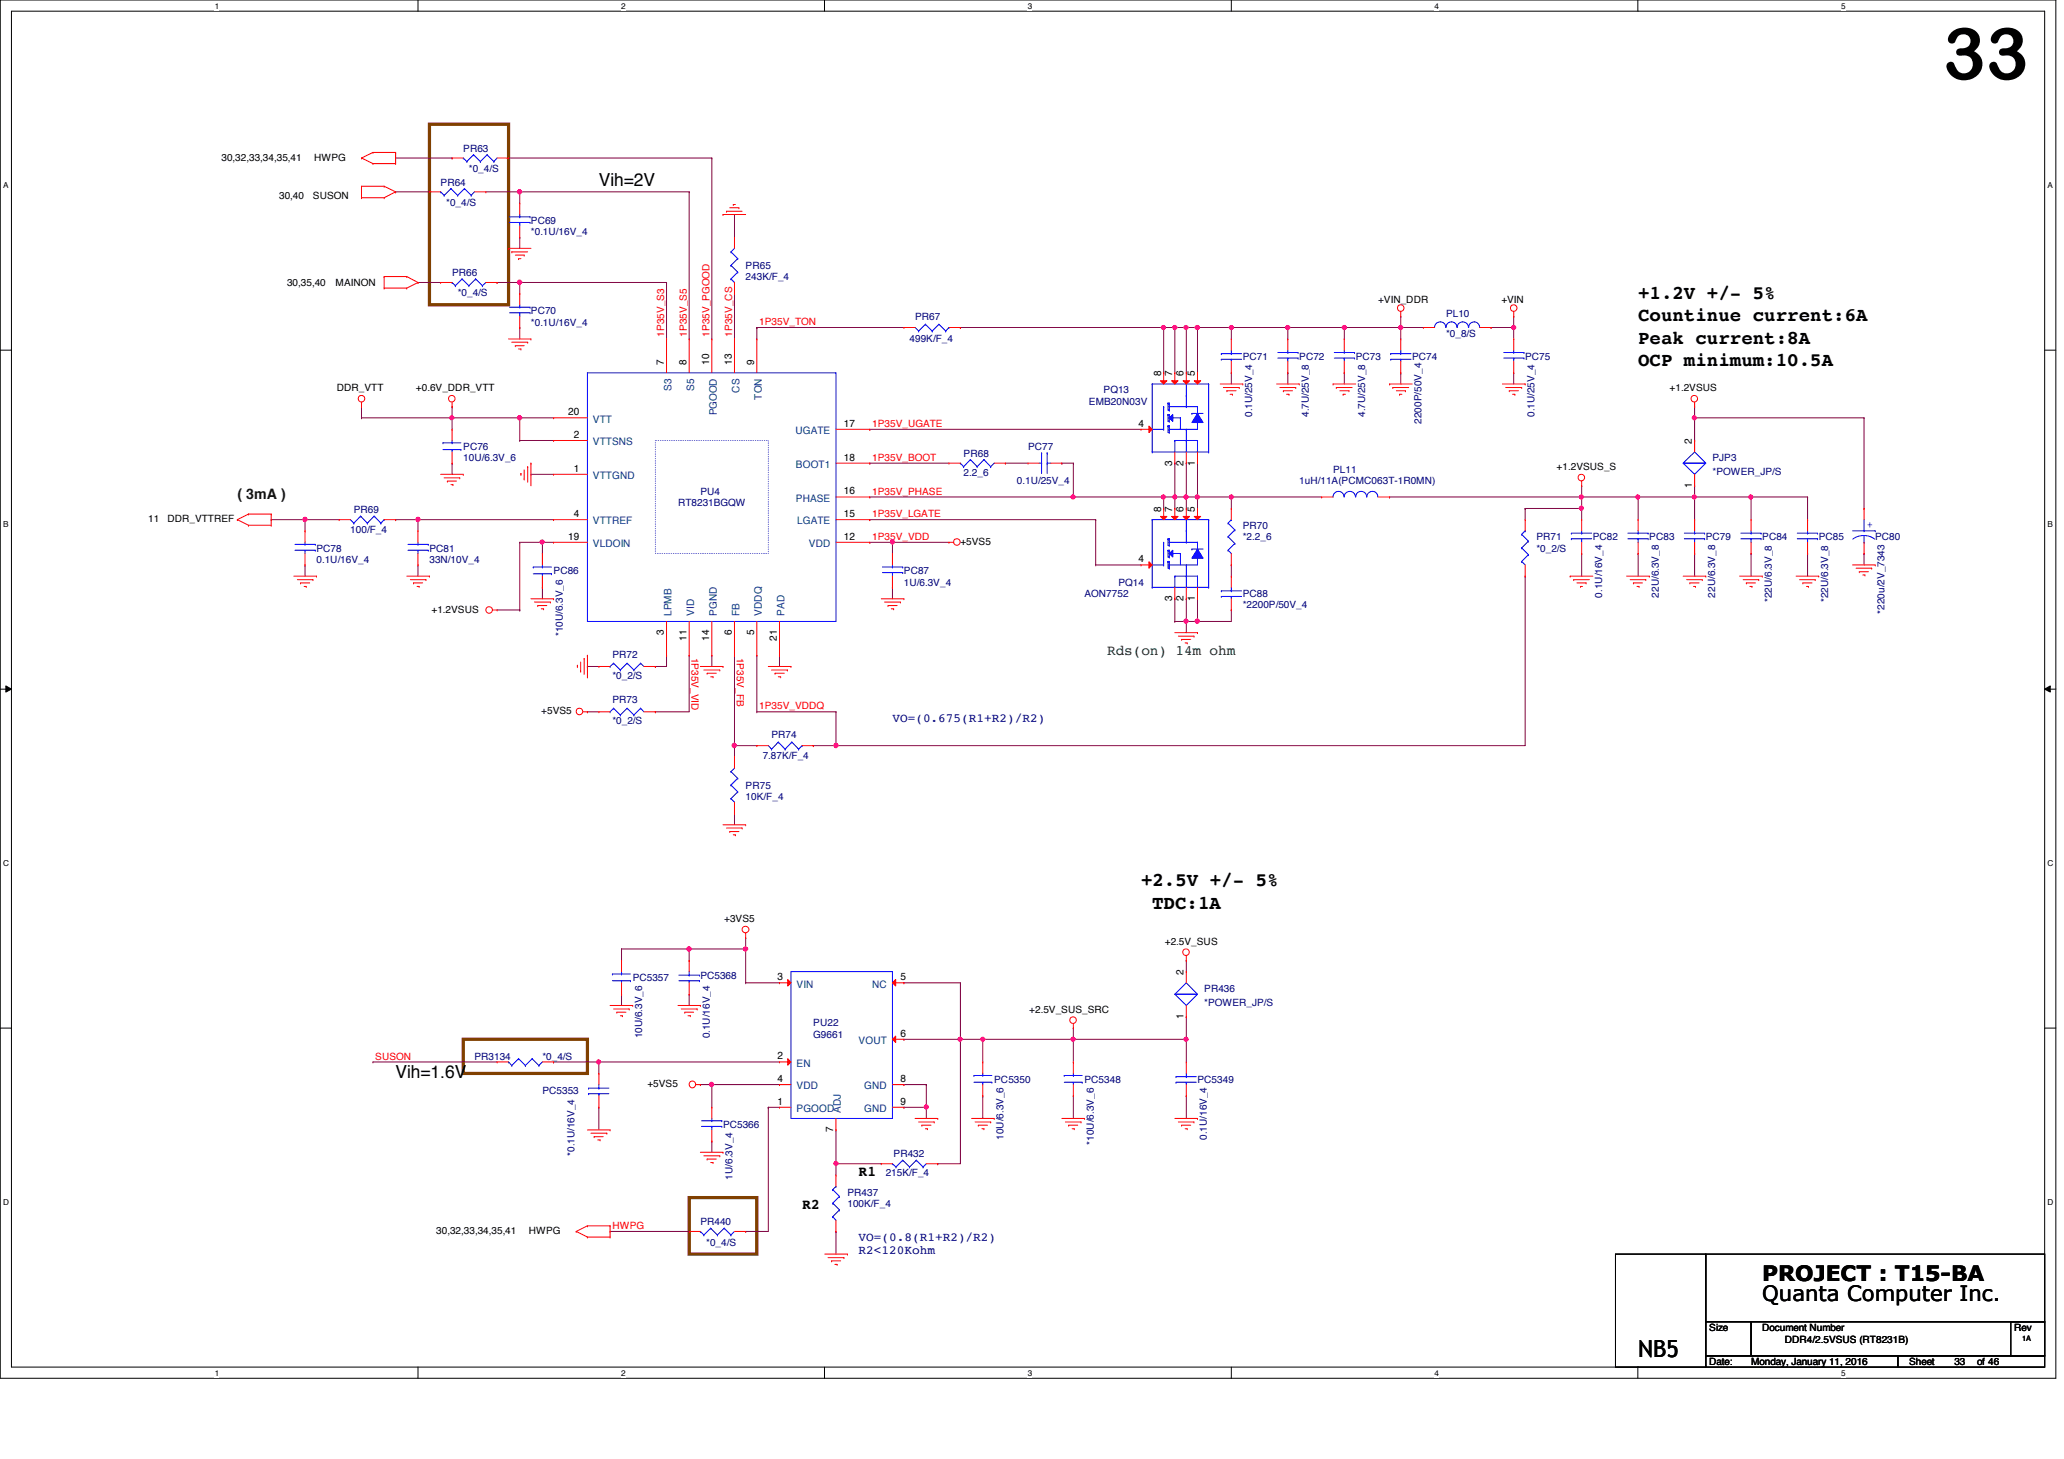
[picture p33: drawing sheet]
<svg xmlns="http://www.w3.org/2000/svg" width="297mm" height="210mm" viewBox="0 0 297 210" stroke-linecap="round" stroke-linejoin="round" font-family="sans-serif">
<defs><g id="words">
<text font-size="10.4" x="279.6" y="11.4">33</text>
<text font-size="3.4" x="235.8" y="195.2">NB5</text>
<g font-size="3">
<text x="253.6" y="184.3">PROJECT : T15-BA</text>
<text x="253.6" y="187.2">Quanta Computer Inc.</text>
</g>
<g font-size="2.8">
<text x="235.7" y="46.2">Countinue current:6A</text>
<text x="235.7" y="43">+1.2V +/- 5%</text>
<text x="235.7" y="52.7">OCP minimum:10.5A</text>
<text x="235.8" y="49.4">Peak current:8A</text>
<text x="164.2" y="127.5">+2.5V +/- 5%</text>
<text x="165.8" y="130.7">TDC:1A</text>
</g>
<g font-size="2.6">
<text x="86.2" y="26.7">Vih=2V</text>
<text x="56.9" y="155.1">Vih=1.6V</text>
</g>
<text font-size="2.1" fill="#004000" x="34.2" y="71.8">( 3mA )</text>
<text font-size="2.1" fill="#008000" x="159.3" y="94.2">Rds(on) 14m ohm</text>
<g font-size="2.1">
<text x="115.4" y="174">R2</text>
<text x="123.6" y="169.1">R1</text>
</g>
<g font-size="1.8" fill="#000080">
<text x="128.4" y="103.8">VO=(0.675(R1+R2)/R2)</text>
<text x="123.6" y="178.6">VO=(0.8(R1+R2)/R2)</text>
<text x="123.6" y="180.3">R2&lt;120Kohm</text>
</g>
<g font-size="1.5">
<text x="95.5" y="52.5" transform="rotate(-90 95.5 52.5)">7</text>
<text x="98.8" y="52.5" transform="rotate(-90 98.8 52.5)">8</text>
<text x="102.1" y="52.5" transform="rotate(-90 102.1 52.5)">10</text>
<text x="105.3" y="52.5" transform="rotate(-90 105.3 52.5)">13</text>
<text x="108.5" y="52.5" transform="rotate(-90 108.5 52.5)">9</text>
<text x="81.8" y="59.7">20</text>
<text x="167.1" y="54.1" transform="rotate(-90 167.1 54.1)">8</text>
<text x="168.7" y="54.1" transform="rotate(-90 168.7 54.1)">7</text>
<text x="170.3" y="54.1" transform="rotate(-90 170.3 54.1)">6</text>
<text x="172" y="54.1" transform="rotate(-90 172 54.1)">5</text>
<text x="82.6" y="63">2</text>
<text x="121.5" y="61.4">17</text>
<text x="163.9" y="61.4">4</text>
<text x="243.5" y="63.9" transform="rotate(-90 243.5 63.9)">2</text>
<text x="82.6" y="67.9">1</text>
<text x="121.5" y="71.1">16</text>
<text x="121.5" y="66.3">18</text>
<text x="168.7" y="67" transform="rotate(-90 168.7 67)">3</text>
<text x="170.3" y="67" transform="rotate(-90 170.3 67)">2</text>
<text x="172" y="67" transform="rotate(-90 172 67)">1</text>
<text x="243.5" y="70.2" transform="rotate(-90 243.5 70.2)">1</text>
<text x="81.8" y="77.6">19</text>
<text x="82.6" y="74.4">4</text>
<text x="121.5" y="74.4">15</text>
<text x="121.5" y="77.6">12</text>
<text x="167.1" y="73.6" transform="rotate(-90 167.1 73.6)">8</text>
<text x="168.7" y="73.6" transform="rotate(-90 168.7 73.6)">7</text>
<text x="170.3" y="73.6" transform="rotate(-90 170.3 73.6)">6</text>
<text x="172" y="73.6" transform="rotate(-90 172 73.6)">5</text>
<text x="163.9" y="80.9">4</text>
<text x="168.7" y="86.4" transform="rotate(-90 168.7 86.4)">3</text>
<text x="170.3" y="86.4" transform="rotate(-90 170.3 86.4)">2</text>
<text x="172" y="86.4" transform="rotate(-90 172 86.4)">1</text>
<text x="95.5" y="91.4" transform="rotate(-90 95.5 91.4)">3</text>
<text x="98.8" y="92.2" transform="rotate(-90 98.8 92.2)">11</text>
<text x="102.1" y="92.2" transform="rotate(-90 102.1 92.2)">14</text>
<text x="105.3" y="91.4" transform="rotate(-90 105.3 91.4)">6</text>
<text x="108.5" y="91.4" transform="rotate(-90 108.5 91.4)">5</text>
<text x="111.8" y="92.2" transform="rotate(-90 111.8 92.2)">21</text>
<text x="111.9" y="141">3</text>
<text x="129.6" y="141">5</text>
<text x="170.3" y="140.3" transform="rotate(-90 170.3 140.3)">2</text>
<text x="129.6" y="149.1">6</text>
<text x="170.3" y="146.6" transform="rotate(-90 170.3 146.6)">1</text>
<text x="111.9" y="152.4">2</text>
<text x="111.9" y="155.7">4</text>
<text x="129.6" y="155.7">8</text>
<text x="111.9" y="158.9">1</text>
<text x="129.6" y="158.9">9</text>
<text x="119.9" y="162.9" transform="rotate(-90 119.9 162.9)">7</text>
</g>
<g font-size="1.5" fill="#004080">
<text x="96.6" y="56.2" transform="rotate(-90 96.6 56.2)">S3</text>
<text x="99.9" y="56.2" transform="rotate(-90 99.9 56.2)">S5</text>
<text x="103.2" y="59.8" transform="rotate(-90 103.2 59.8)">PGOOD</text>
<text x="106.4" y="56.5" transform="rotate(-90 106.4 56.5)">CS</text>
<text x="109.6" y="57.5" transform="rotate(-90 109.6 57.5)">TON</text>
<text x="85.3" y="64.1">VTTSNS</text>
<text x="85.3" y="60.8">VTT</text>
<text x="114.5" y="62.4">UGATE</text>
<text x="85.3" y="68.9">VTTGND</text>
<text x="114.6" y="67.3">BOOT1</text>
<text x="85.3" y="75.4">VTTREF</text>
<text x="114.6" y="72.2">PHASE</text>
<text x="114.7" y="75.4">LGATE</text>
<text x="85.3" y="78.7">VLDOIN</text>
<text x="116.4" y="78.7">VDD</text>
<text x="96.6" y="88.6" transform="rotate(-90 96.6 88.6)">LPMB</text>
<text x="99.9" y="88.6" transform="rotate(-90 99.9 88.6)">VID</text>
<text x="103.2" y="88.6" transform="rotate(-90 103.2 88.6)">PGND</text>
<text x="106.4" y="88.6" transform="rotate(-90 106.4 88.6)">FB</text>
<text x="109.6" y="88.6" transform="rotate(-90 109.6 88.6)">VDDQ</text>
<text x="112.9" y="88.6" transform="rotate(-90 112.9 88.6)">PAD</text>
<text x="114.6" y="142.1">VIN</text>
<text x="125.5" y="142.1">NC</text>
<text x="114.6" y="153.5">EN</text>
<text x="123.6" y="150.2">VOUT</text>
<text x="114.6" y="156.7">VDD</text>
<text x="114.6" y="160">PGOOD</text>
<text x="121" y="160.1" transform="rotate(-90 121 160.1)">ADJ</text>
<text x="124.4" y="156.7">GND</text>
<text x="124.4" y="160">GND</text>
</g>
<g font-size="1.4">
<text x="31.9" y="23.1">30,32,33,34,35,41</text>
<text x="45.2" y="23.1">HWPG</text>
<text x="40.2" y="28.7">30,40</text>
<text x="45" y="28.7">SUSON</text>
<text x="41.3" y="41.1">30,35,40</text>
<text x="48.3" y="41.1">MAINON</text>
<text x="198.3" y="43.6">+VIN_DDR</text>
<text x="216.1" y="43.6">+VIN</text>
<text x="48.5" y="56.3">DDR_VTT</text>
<text x="59.9" y="56.3">+0.6V_DDR_VTT</text>
<text x="240.3" y="56.3">+1.2VSUS</text>
<text x="224" y="67.6">+1.2VSUS_S</text>
<text x="21.3" y="75.1">11</text>
<text x="24.1" y="75.1">DDR_VTTREF</text>
<text x="138.2" y="78.4">+5VS5</text>
<text x="62.1" y="88.1">+1.2VSUS</text>
<text x="77.9" y="102.8">+5VS5</text>
<text x="104.2" y="132.7">+3VS5</text>
<text x="167.6" y="135.9">+2.5V_SUS</text>
<text x="148.1" y="145.7">+2.5V_SUS_SRC</text>
<text x="93.2" y="156.4">+5VS5</text>
<text x="62.8" y="177.5">30,32,33,34,35,41</text>
<text x="76.1" y="177.5">HWPG</text>
<text x="246" y="191.5">Size</text>
<text x="253.6" y="191.5">Document Number</text>
<text x="289.8" y="191.5">Rev</text>
<text x="246" y="196.4">Date:</text>
<text x="252" y="196.4">Monday, January 11, 2016</text>
<text x="256.9" y="193.2">DDR4/2.5VSUS (RT8231B)</text>
<text x="274.7" y="196.4">Sheet</text>
<text x="281.3" y="196.4">33</text>
<text x="284.5" y="196.4">of 46</text>
</g>
<g font-size="1.4" fill="#000080">
<text x="66.7" y="21.8">PR63</text>
<text x="63.4" y="26.7">PR64</text>
<text x="64.2" y="29.6">*0_4/S</text>
<text x="67.5" y="24.8">*0_4/S</text>
<text x="76.4" y="33.9">*0.1U/16V_4</text>
<text x="76.4" y="32.2">PC69</text>
<text x="65.1" y="39.7">PR66</text>
<text x="107.3" y="40.3">243K/F_4</text>
<text x="107.3" y="38.7">PR65</text>
<text x="65.9" y="42.6">*0_4/S</text>
<text x="76.4" y="46.9">*0.1U/16V_4</text>
<text x="76.4" y="45.2">PC70</text>
<text x="131.7" y="46.1">PR67</text>
<text x="208.1" y="45.6">PL10</text>
<text x="130.9" y="49.1">499K/F_4</text>
<text x="178.9" y="51.7">PC71</text>
<text x="187" y="51.7">PC72</text>
<text x="195.1" y="51.7">PC73</text>
<text x="203.2" y="51.7">PC74</text>
<text x="208.1" y="48.5">*0_8/S</text>
<text x="219.5" y="51.7">PC75</text>
<text x="156.7" y="58.3">EMB20N03V</text>
<text x="158.8" y="56.6">PQ13</text>
<text x="180.2" y="60" transform="rotate(-90 180.2 60)">0.1U/25V_4</text>
<text x="188.3" y="60" transform="rotate(-90 188.3 60)">4.7U/25V_8</text>
<text x="196.5" y="60" transform="rotate(-90 196.5 60)">4.7U/25V_8</text>
<text x="220.8" y="60" transform="rotate(-90 220.8 60)">0.1U/25V_4</text>
<text x="66.7" y="64.7">PC76</text>
<text x="138.7" y="65.7">PR68</text>
<text x="148" y="64.7">PC77</text>
<text x="204.6" y="61" transform="rotate(-90 204.6 61)">2200P/50V_4</text>
<text x="66.7" y="66.4">10U/6.3V_6</text>
<text x="100.8" y="71.2">PU4</text>
<text x="138.7" y="68.5">2.2_6</text>
<text x="146.3" y="69.6">0.1U/25V_4</text>
<text x="187" y="69.6">1uH/11A(PCMC063T-1R0MN)</text>
<text x="191.9" y="68">PL11</text>
<text x="246.5" y="68.3">*POWER_JP/S</text>
<text x="246.5" y="66.4">PJP3</text>
<text x="50.4" y="76.6">100/F_4</text>
<text x="50.9" y="73.8">PR69</text>
<text x="97.6" y="72.9">RT8231BGQW</text>
<text x="178.9" y="77.7">*2.2_6</text>
<text x="178.9" y="76.1">PR70</text>
<text x="221.1" y="77.7">PR71</text>
<text x="229.2" y="77.7">PC82</text>
<text x="237.4" y="77.7">PC83</text>
<text x="245.5" y="77.7">PC79</text>
<text x="253.6" y="77.7">PC84</text>
<text x="261.7" y="77.7">PC85</text>
<text x="269.9" y="77.7">PC80</text>
<text x="45.5" y="81">0.1U/16V_4</text>
<text x="45.5" y="79.4">PC78</text>
<text x="61.8" y="81">33N/10V_4</text>
<text x="61.8" y="79.4">PC81</text>
<text x="79.7" y="82.6">PC86</text>
<text x="130.1" y="82.6">PC87</text>
<text x="221.1" y="79.4">*0_2/S</text>
<text x="130.1" y="84.2">1U/6.3V_4</text>
<text x="156.1" y="85.9">AON7752</text>
<text x="160.9" y="84.2">PQ14</text>
<text x="178.9" y="87.5">*2200P/50V_4</text>
<text x="178.9" y="85.9">PC88</text>
<text x="230.6" y="86" transform="rotate(-90 230.6 86)">0.1U/16V_4</text>
<text x="238.7" y="86" transform="rotate(-90 238.7 86)">22U/6.3V_8</text>
<text x="246.8" y="86" transform="rotate(-90 246.8 86)">22U/6.3V_8</text>
<text x="255" y="86.6" transform="rotate(-90 255 86.6)">*22U/6.3V_8</text>
<text x="263.1" y="86.6" transform="rotate(-90 263.1 86.6)">*22U/6.3V_8</text>
<text x="271.2" y="88.3" transform="rotate(-90 271.2 88.3)">*220u/2V_7343</text>
<text x="81" y="91.5" transform="rotate(-90 81 91.5)">*10U/6.3V_6</text>
<text x="88.1" y="94.7">PR72</text>
<text x="88.1" y="97.7">*0_2/S</text>
<text x="88.1" y="101.1">PR73</text>
<text x="88.1" y="104.2">*0_2/S</text>
<text x="111" y="106.2">PR74</text>
<text x="107.3" y="113.5">PR75</text>
<text x="109.8" y="109.3">7.87K/F_4</text>
<text x="107.3" y="115.1">10K/F_4</text>
<text x="91.1" y="141.1">PC5357</text>
<text x="100.8" y="140.8">PC5368</text>
<text x="173.3" y="142.7">PR436</text>
<text x="92.4" y="149.4" transform="rotate(-90 92.4 149.4)">10U/6.3V_6</text>
<text x="102.1" y="149.4" transform="rotate(-90 102.1 149.4)">0.1U/16V_4</text>
<text x="117" y="149.3">G9661</text>
<text x="117" y="147.7">PU22</text>
<text x="173.3" y="144.7">*POWER_JP/S</text>
<text x="68.3" y="152.5">PR3134</text>
<text x="78.1" y="152.5">*0_4/S</text>
<text x="143.1" y="155.8">PC5350</text>
<text x="156.1" y="155.8">PC5348</text>
<text x="172.3" y="155.8">PC5349</text>
<text x="78.1" y="157.4">PC5353</text>
<text x="82.7" y="166.3" transform="rotate(-90 82.7 166.3)">*0.1U/16V_4</text>
<text x="104.1" y="162.3">PC5366</text>
<text x="128.6" y="166.5">PR432</text>
<text x="144.4" y="164" transform="rotate(-90 144.4 164)">10U/6.3V_6</text>
<text x="157.4" y="164.7" transform="rotate(-90 157.4 164.7)">*10U/6.3V_6</text>
<text x="173.7" y="164" transform="rotate(-90 173.7 164)">0.1U/16V_4</text>
<text x="105.4" y="169.7" transform="rotate(-90 105.4 169.7)">1U/6.3V_4</text>
<text x="122" y="173.7">100K/F_4</text>
<text x="122" y="172">PR437</text>
<text x="127.5" y="169.2">215K/F_4</text>
<text x="100.8" y="176.2">PR440</text>
<text x="101.6" y="179.2">*0_4/S</text>
</g>
<g font-size="1.4" fill="#f00">
<text x="109.3" y="46.8">1P35V_TON</text>
<text x="95.6" y="48.4" transform="rotate(-90 95.6 48.4)">1P35V_S3</text>
<text x="98.8" y="48.4" transform="rotate(-90 98.8 48.4)">1P35V_S5</text>
<text x="102.1" y="48.4" transform="rotate(-90 102.1 48.4)">1P35V_PGOOD</text>
<text x="105.4" y="48.4" transform="rotate(-90 105.4 48.4)">1P35V_CS</text>
<text x="125.5" y="61.4">1P35V_UGATE</text>
<text x="125.5" y="66.3">1P35V_BOOT</text>
<text x="125.5" y="71.2">1P35V_PHASE</text>
<text x="125.5" y="74.4">1P35V_LGATE</text>
<text x="125.5" y="77.7">1P35V_VDD</text>
<text x="99.5" y="94.6" transform="rotate(90 99.5 94.6)">1P35V_VID</text>
<text x="106" y="94.6" transform="rotate(90 106 94.6)">1P35V_FB</text>
<text x="109.3" y="102.1">1P35V_VDDQ</text>
<text x="54" y="152.4">SUSON</text>
<text x="88.1" y="176.8">HWPG</text>
</g>
<text font-size="1.4" fill="#00f" x="268.7" y="75.9">+</text>
<g font-size="1.2">
<text x="30.9" y="1.2">1</text>
<text x="89.4" y="1.2">2</text>
<text x="147.9" y="1.2">3</text>
<text x="206.5" y="1.2">4</text>
<text x="265" y="1.2">5</text>
<text x=".5" y="27.1">A</text>
<text x="294.7" y="27.1">A</text>
<text x=".5" y="75.8">B</text>
<text x="294.7" y="75.8">B</text>
<text x=".5" y="124.6">C</text>
<text x="294.7" y="124.6">C</text>
<text x=".5" y="173.4">D</text>
<text x="294.7" y="173.4">D</text>
<text x="30.9" y="197.9">1</text>
<text x="89.4" y="197.9">2</text>
<text x="147.9" y="197.9">3</text>
<text x="206.5" y="197.9">4</text>
<text x="265" y="197.9">5</text>
</g>
<text font-size="1.1" x="291" y="192.9">1A</text>
</g></defs>
<path d="M0 0h295.9v198.3h-295.9zM1.6 1.6h292.7v195.1h-292.7z" fill="none" stroke="#000" stroke-width=".14"/>
<g fill="#fff">
<path d="M30.9 .2h.6v1.3h-.6z"/>
<path d="M30.9 196.8h.6v1.4h-.6z"/>
</g>
<path d="M60.2 0v1.6M60.2 196.7v1.6" fill="none" stroke="#000" stroke-width=".14"/>
<g fill="#fff">
<path d="M89.4 .2h.6v1.3h-.6z"/>
<path d="M89.4 196.8h.6v1.4h-.6z"/>
</g>
<path d="M118.7 0v1.6M118.7 196.7v1.6" fill="none" stroke="#000" stroke-width=".14"/>
<g fill="#fff">
<path d="M147.9 .2h.6v1.3h-.6z"/>
<path d="M147.9 196.8h.6v1.4h-.6z"/>
</g>
<path d="M177.2 0v1.6M177.2 196.7v1.6" fill="none" stroke="#000" stroke-width=".14"/>
<g fill="#fff">
<path d="M206.5 .2h.5v1.3h-.5z"/>
<path d="M206.5 196.8h.5v1.4h-.5z"/>
</g>
<path d="M235.7 0v1.6M235.7 196.7v1.6" fill="none" stroke="#000" stroke-width=".14"/>
<g fill="#fff">
<path d="M265 .2h.6v1.3h-.6z"/>
<path d="M265 196.8h.6v1.4h-.6z"/>
<path d="M.5 26h.7v1.3h-.7z"/>
<path d="M294.7 26h.7v1.3h-.7z"/>
<path d="M.5 74.8h.7v1.3h-.7z"/>
<path d="M294.7 74.8h.7v1.3h-.7z"/>
</g>
<path d="M0 50.4h1.6M294.3 50.4h1.6" fill="none" stroke="#000" stroke-width=".14"/>
<g fill="#fff">
<path d="M.5 123.5h.8v1.3h-.8z"/>
<path d="M294.7 123.5h.8v1.3h-.8z"/>
</g>
<path d="M0 99.1h1.6M.8 98.7l.8 .4-.8 .5zM294.3 99.1h1.6M294.3 99.1l.8-.4v.9z" fill="none" stroke="#000" stroke-width=".14"/>
<path d="M.8 98.7l.8 .4-.8 .5zM294.3 99.1l.8-.4v.9z" fill="#000"/>
<g fill="#fff">
<path d="M.5 172.3h.8v1.3h-.8z"/>
<path d="M294.7 172.3h.8v1.3h-.8z"/>
</g>
<path d="M0 147.9h1.6M294.3 147.9h1.6" fill="none" stroke="#000" stroke-width=".14"/>
<path d="M61.8 17.9h11.4v26h-11.4zM66.7 149.5h17.8v4.9h-17.8zM99.2 172.3h9.7v8.1h-9.7z" fill="none" stroke="#804000" stroke-width=".47"/>
<path d="M74.8 40.6h.1M74.8 40.6h21.1" fill="none" stroke="#800040" stroke-width=".14"/>
<circle cx="74.8" cy="40.6" r=".31" fill="#f0f"/>
<circle cx="74.8" cy="40.6" r=".31" fill="none" stroke="#f0f" stroke-width=".14"/>
<path d="M73.2 22.7h.1M73.2 22.7h29.2M74.8 34.1h.1M74.8 27.6h.1M74.8 27.6v1.7M74.8 34.1v1.6M43.9 74.8h.1M43.9 74.8v1.6M43.9 81.3h.1M43.9 81.3v1.6" fill="none" stroke="#800040" stroke-width=".14"/>
<circle cx="43.9" cy="74.7" r=".31" fill="#f0f"/>
<circle cx="43.9" cy="74.7" r=".31" fill="none" stroke="#f0f" stroke-width=".14"/>
<path d="M43.9 74.8h.1M43.9 74.8h4.9M60.2 74.8h.1M60.2 74.8v1.6M74.8 63.4h.1M74.8 60.1h.1M74.8 60.1v3.3M74.8 63.4h4.9M74.8 60.1h4.9" fill="none" stroke="#800040" stroke-width=".14"/>
<circle cx="74.8" cy="60.1" r=".31" fill="#f0f"/>
<circle cx="74.8" cy="60.1" r=".31" fill="none" stroke="#f0f" stroke-width=".14"/>
<path d="M56.9 74.8h.1M56.9 74.8h3.3M65.1 60.1h.1M65.1 60.1v1.7M200 71.5h27.6M200 71.5h.1" fill="none" stroke="#800040" stroke-width=".14"/>
<circle cx="227.6" cy="71.5" r=".3" fill="#f0f"/>
<circle cx="227.6" cy="71.5" r=".3" fill="none" stroke="#f0f" stroke-width=".14"/>
<g fill="none" stroke="#800040" stroke-width=".14">
<path d="M227.6 79.6h.1M227.6 71.5h.1M227.6 71.5v1.7M227.6 79.6v3.3M235.8 71.5h.1M235.8 79.6h.1M235.8 71.5v3.3M235.8 79.6v3.3M235.8 71.5h16.2M243.9 71.5h.1M243.9 79.6h.1M243.9 71.5v3.3"/>
<path d="M243.9 79.6v3.3M260.1 71.5h.1M260.1 79.6h.1M260.1 71.5v3.3M260.1 79.6v3.3"/>
</g>
<circle cx="243.8" cy="71.5" r=".3" fill="#f0f"/>
<circle cx="243.8" cy="71.5" r=".3" fill="none" stroke="#f0f" stroke-width=".14"/>
<circle cx="235.7" cy="71.5" r=".3" fill="#f0f"/>
<circle cx="235.7" cy="71.5" r=".3" fill="none" stroke="#f0f" stroke-width=".14"/>
<path d="M252 71.5h.1M252 71.5v3.3" fill="none" stroke="#800040" stroke-width=".14"/>
<circle cx="252" cy="71.5" r=".3" fill="#f0f"/>
<circle cx="252" cy="71.5" r=".3" fill="none" stroke="#f0f" stroke-width=".14"/>
<path d="M39 74.8h.1M39 74.8h4.9M125.2 66.6h11.4M125.2 66.6h.1M167.5 71.5h1.6M167.5 71.5h.1M252 71.5h8.1M252 79.6h.1M252 71.5h.1M252 79.6v3.3" fill="none" stroke="#800040" stroke-width=".14"/>
<circle cx="169.1" cy="71.5" r=".3" fill="#f0f"/>
<circle cx="169.1" cy="71.5" r=".3" fill="none" stroke="#f0f" stroke-width=".14"/>
<circle cx="167.4" cy="71.5" r=".3" fill="#f0f"/>
<circle cx="167.4" cy="71.5" r=".3" fill="none" stroke="#f0f" stroke-width=".14"/>
<path d="M74.8 27.6h24.4M74.8 27.6h.1" fill="none" stroke="#800040" stroke-width=".14"/>
<circle cx="74.8" cy="27.6" r=".31" fill="#f0f"/>
<circle cx="74.8" cy="27.6" r=".31" fill="none" stroke="#f0f" stroke-width=".14"/>
<path d="M76.4 68.2h.1M76.4 68.2h3.3M105.7 94.3h.1M105.7 94.3v13M108.9 102.4h11.4M108.9 102.4h.1" fill="none" stroke="#800040" stroke-width=".14"/>
<circle cx="105.7" cy="107.2" r=".31" fill="#f0f"/>
<circle cx="105.7" cy="107.2" r=".31" fill="none" stroke="#f0f" stroke-width=".14"/>
<path d="M99.2 27.6h.1M99.2 27.6v21.2M138.2 47.1h29.3M138.2 47.1h.1M102.4 94.3h.1M102.4 94.3v1.6M108.9 94.3h.1M108.9 94.3v8.1M112.2 94.3h.1M112.2 94.3v1.6" fill="none" stroke="#800040" stroke-width=".14"/>
<circle cx="167.4" cy="47.1" r=".3" fill="#f0f"/>
<circle cx="167.4" cy="47.1" r=".3" fill="none" stroke="#f0f" stroke-width=".14"/>
<g fill="none" stroke="#800040" stroke-width=".14">
<path d="M65.1 58.5h.1M65.1 58.5v1.6M105.7 42.2h.1M105.7 42.2v6.6M108.9 47.1h.1M108.9 47.1v1.7M108.9 47.1h21.2M65.1 60.1h9.7M65.1 60.1h.1M65.1 66.6h.1M65.1 66.6v1.6M125.2 61.8h39"/>
<path d="M125.2 61.8h.1M154.5 71.5h13M154.5 71.5h.1M170.7 71.5h6.5M170.7 71.5h.1M172.3 71.5h.1M227.6 71.5h8.2M227.6 71.5h.1M105.7 107.3h.1M105.7 117h.1M105.7 107.3v1.6M105.7 117v1.7"/>
<path d="M117 107.3h3.3M117 107.3h.1"/>
</g>
<circle cx="172.3" cy="71.5" r=".31" fill="#f0f"/>
<circle cx="172.3" cy="71.5" r=".31" fill="none" stroke="#f0f" stroke-width=".14"/>
<path d="M105.7 30.9h.1M105.7 30.9v3.2M125.2 71.5h29.3M125.2 71.5h.1" fill="none" stroke="#800040" stroke-width=".14"/>
<circle cx="154.4" cy="71.5" r=".3" fill="#f0f"/>
<circle cx="154.4" cy="71.5" r=".3" fill="none" stroke="#f0f" stroke-width=".14"/>
<g fill="none" stroke="#800040" stroke-width=".14">
<path d="M95.9 40.6h.1M95.9 40.6v8.2M74.8 78h.1M74.8 78h3.3M78.1 78h.1M78.1 78v1.6M125.2 74.8h32.5M125.2 78h3.2M125.2 74.8h.1M125.2 78h.1M128.4 78h.1M128.4 78v1.6"/>
<path d="M157.7 74.8h.1M157.7 74.8v6.5M78.1 84.5h.1M78.1 84.5v1.6M99.2 94.3h.1M99.2 94.3v8.1h-4.9M128.4 84.5h.1M128.4 84.5v1.6M84.5 102.4h1.7M84.5 102.4h.1M94.3 102.4h.1"/>
</g>
<circle cx="78" cy="78" r=".3" fill="#f0f"/>
<circle cx="78" cy="78" r=".3" fill="none" stroke="#f0f" stroke-width=".14"/>
<path d="M128.4 78h.1M128.4 78h8.2" fill="none" stroke="#800040" stroke-width=".14"/>
<circle cx="128.4" cy="78" r=".3" fill="#f0f"/>
<circle cx="128.4" cy="78" r=".3" fill="none" stroke="#f0f" stroke-width=".14"/>
<path d="M60.2 74.8h19.5M60.2 74.8h.1M219.5 82.9h.1M219.5 82.9v24.4" fill="none" stroke="#800040" stroke-width=".14"/>
<circle cx="60.1" cy="74.7" r=".31" fill="#f0f"/>
<circle cx="60.1" cy="74.7" r=".31" fill="none" stroke="#f0f" stroke-width=".14"/>
<path d="M170.7 71.5h.1M170.7 71.5v1.7M60.2 81.3h.1M60.2 81.3v1.6" fill="none" stroke="#800040" stroke-width=".14"/>
<circle cx="170.7" cy="71.5" r=".3" fill="#f0f"/>
<circle cx="170.7" cy="71.5" r=".3" fill="none" stroke="#f0f" stroke-width=".14"/>
<g fill="none" stroke="#800040" stroke-width=".14">
<path d="M243.9 58.5v1.6M78.1 78h1.6M78.1 78h.1M144.7 66.6h.1M144.7 66.6h3.3M152.8 66.6h1.7M152.8 66.6h.1M154.5 66.6h.1M154.5 66.6v4.9M167.5 71.5h.1M167.5 71.5v1.7M169.1 71.5h.1"/>
<path d="M169.1 71.5v1.7M169.1 71.5h1.6M172.3 71.5h.1M172.3 71.5v1.7M177.2 71.5h.1M177.2 71.5v1.7M227.6 69.9h.1M227.6 69.9v1.6M243.9 60.1h.1M243.9 69.9h.1M243.9 69.9v1.6M157.7 81.3h.1"/>
<path d="M157.7 81.3h6.5M169.1 89.4h.1M169.1 89.4h3.2M170.7 89.4h.1M170.7 86.1h.1M170.7 86.1v4.9M177.2 87.8h.1M177.2 81.3h.1M177.2 81.3v1.6M177.2 87.8v1.6"/>
</g>
<circle cx="170.7" cy="89.4" r=".3" fill="#f0f"/>
<circle cx="170.7" cy="89.4" r=".3" fill="none" stroke="#f0f" stroke-width=".14"/>
<path d="M169.1 86.1h.1M169.1 86.1v3.3M172.3 86.1h.1M172.3 86.1v3.3" fill="none" stroke="#800040" stroke-width=".14"/>
<circle cx="172.3" cy="89.4" r=".31" fill="#f0f"/>
<circle cx="172.3" cy="89.4" r=".31" fill="none" stroke="#f0f" stroke-width=".14"/>
<path d="M177.2 71.5h13M177.2 71.5h.1M172.3 89.4h4.9M172.3 89.4h.1" fill="none" stroke="#800040" stroke-width=".14"/>
<circle cx="177.2" cy="71.5" r=".3" fill="#f0f"/>
<circle cx="177.2" cy="71.5" r=".3" fill="none" stroke="#f0f" stroke-width=".14"/>
<path d="M167.5 47.1h3.2M167.5 47.1h.1M167.5 47.1v6.5M169.1 47.1h.1M169.1 47.1v6.5M169.1 66.6h.1M169.1 66.6v4.9M170.7 66.6h.1M170.7 66.6v4.9M172.3 66.6h.1M172.3 66.6v4.9" fill="none" stroke="#800040" stroke-width=".14"/>
<circle cx="169.1" cy="47.1" r=".3" fill="#f0f"/>
<circle cx="169.1" cy="47.1" r=".3" fill="none" stroke="#f0f" stroke-width=".14"/>
<path d="M170.7 47.1h6.5M170.7 47.1h.1M172.3 47.1h.1M177.2 53.6h.1M177.2 53.6v1.6M214.6 47.1h3.2M214.6 47.1h.1" fill="none" stroke="#800040" stroke-width=".14"/>
<circle cx="217.8" cy="47.1" r=".3" fill="#f0f"/>
<circle cx="217.8" cy="47.1" r=".3" fill="none" stroke="#f0f" stroke-width=".14"/>
<path d="M177.2 47.1h.1M177.2 47.1v1.7M201.6 47.1h3.2M201.6 47.1h.1M217.8 47.1h.1M217.8 53.6h.1M217.8 45.5h.1M217.8 45.5v3.3M217.8 53.6v1.6" fill="none" stroke="#800040" stroke-width=".14"/>
<circle cx="177.2" cy="47.1" r=".3" fill="#f0f"/>
<circle cx="177.2" cy="47.1" r=".3" fill="none" stroke="#f0f" stroke-width=".14"/>
<path d="M185.3 47.1h8.2M185.3 53.6h.1M185.3 47.1h.1M185.3 53.6v1.6" fill="none" stroke="#800040" stroke-width=".14"/>
<circle cx="193.5" cy="47.1" r=".3" fill="#f0f"/>
<circle cx="193.5" cy="47.1" r=".3" fill="none" stroke="#f0f" stroke-width=".14"/>
<circle cx="185.3" cy="47.1" r=".3" fill="#f0f"/>
<circle cx="185.3" cy="47.1" r=".3" fill="none" stroke="#f0f" stroke-width=".14"/>
<path d="M201.6 47.1h.1M201.6 47.1v1.7" fill="none" stroke="#800040" stroke-width=".14"/>
<circle cx="201.6" cy="47.1" r=".3" fill="#f0f"/>
<circle cx="201.6" cy="47.1" r=".3" fill="none" stroke="#f0f" stroke-width=".14"/>
<g fill="none" stroke="#800040" stroke-width=".14">
<path d="M172.3 47.1h.1M172.3 47.1v6.5M177.2 47.1h.1M177.2 47.1h8.1M185.3 47.1h.1M185.3 47.1v1.7M193.5 47.1h.1M193.5 53.6h.1M193.5 47.1v1.7M193.5 53.6v1.6M201.6 53.6h.1M201.6 45.5h.1"/>
<path d="M201.6 45.5v1.6h-8.1M201.6 53.6v1.6"/>
</g>
<circle cx="172.3" cy="47.1" r=".31" fill="#f0f"/>
<circle cx="172.3" cy="47.1" r=".31" fill="none" stroke="#f0f" stroke-width=".14"/>
<path d="M170.7 47.1h.1M170.7 47.1v6.5" fill="none" stroke="#800040" stroke-width=".14"/>
<circle cx="170.7" cy="47.1" r=".3" fill="#f0f"/>
<circle cx="170.7" cy="47.1" r=".3" fill="none" stroke="#f0f" stroke-width=".14"/>
<path d="M219.5 73.2h8.1M219.5 73.2h.1M219.5 73.2v1.6M268.3 73.2h.1M268.3 60.1v13.1M105.7 107.3h3.2M105.7 107.3h.1" fill="none" stroke="#800040" stroke-width=".14"/>
<circle cx="227.6" cy="73.1" r=".3" fill="#f0f"/>
<circle cx="227.6" cy="73.1" r=".3" fill="none" stroke="#f0f" stroke-width=".14"/>
<path d="M227.6 73.2h.1M227.6 73.2v1.6M120.3 102.4h.1M120.3 107.3h.1M120.3 102.4v4.9M120.3 107.3h99.2" fill="none" stroke="#800040" stroke-width=".14"/>
<circle cx="120.3" cy="107.2" r=".31" fill="#f0f"/>
<circle cx="120.3" cy="107.2" r=".31" fill="none" stroke="#f0f" stroke-width=".14"/>
<g fill="none" stroke="#800040" stroke-width=".14">
<path d="M56.9 22.7h8.2M65.1 22.7h.1M102.4 22.7h.1M102.4 22.7v26.1M52 58.5h.1M52 58.5v1.6M60.2 40.6h3.2M60.2 40.6h.1M71.5 40.6h3.3M71.5 40.6h.1M74.8 40.6h.1M74.8 47.1h.1"/>
<path d="M74.8 40.6v1.6M74.8 47.1v1.7M52 60.1h.1M52 60.1h13.1M74.8 78v9.8M71.5 87.8h3.3M74.8 87.8h.1M84.5 95.9h1.7M84.5 95.9h.1M94.3 95.9h.1M95.9 94.3h.1M95.9 94.3v1.6h-1.6"/>
</g>
<circle cx="65" cy="60.1" r=".3" fill="#f0f"/>
<circle cx="65" cy="60.1" r=".3" fill="none" stroke="#f0f" stroke-width=".14"/>
<path d="M56.9 27.6h.1M56.9 27.6h4.9M69.9 27.6h4.9M74.8 27.6h.1M243.9 60.1h24.4M268.3 79.6h.1M268.3 60.1h.1M268.3 79.6v1.7" fill="none" stroke="#800040" stroke-width=".14"/>
<circle cx="243.8" cy="60.1" r=".3" fill="#f0f"/>
<circle cx="243.8" cy="60.1" r=".3" fill="none" stroke="#f0f" stroke-width=".14"/>
<path d="M243.9 63.4h.1M243.9 60.1v3.3M130.1 159.3h3.2M130.1 159.3h.1" fill="none" stroke="#800040" stroke-width=".14"/>
<circle cx="133.3" cy="159.3" r=".3" fill="#f0f"/>
<circle cx="133.3" cy="159.3" r=".3" fill="none" stroke="#f0f" stroke-width=".14"/>
<g fill="none" stroke="#800040" stroke-width=".14">
<path d="M107.3 134.9h.1M107.3 134.9v1.6M130.1 156h3.2M130.1 156h.1M133.3 156h.1M133.3 156v3.3M138.2 149.5h3.2M138.2 149.5h.1M138.2 149.5v17.9h-3.2M154.5 147.9h.1M154.5 147.9v1.6M120.3 167.4h.1"/>
<path d="M120.3 167.4h6.5M135 167.4h.1"/>
</g>
<circle cx="138.2" cy="149.5" r=".3" fill="#f0f"/>
<circle cx="138.2" cy="149.5" r=".3" fill="none" stroke="#f0f" stroke-width=".14"/>
<path d="M133.3 159.3h.1M133.3 159.3v1.6M170.7 157.6h.1M170.7 149.5h.1M170.7 149.5v3.3M170.7 157.6v3.3" fill="none" stroke="#800040" stroke-width=".14"/>
<circle cx="170.7" cy="149.5" r=".3" fill="#f0f"/>
<circle cx="170.7" cy="149.5" r=".3" fill="none" stroke="#f0f" stroke-width=".14"/>
<path d="M141.4 149.5h13.1M154.5 149.5h.1M120.3 167.4h.1M120.3 167.4v1.6" fill="none" stroke="#800040" stroke-width=".14"/>
<circle cx="141.4" cy="149.5" r=".3" fill="#f0f"/>
<circle cx="141.4" cy="149.5" r=".3" fill="none" stroke="#f0f" stroke-width=".14"/>
<circle cx="154.4" cy="149.5" r=".3" fill="#f0f"/>
<circle cx="154.4" cy="149.5" r=".3" fill="none" stroke="#f0f" stroke-width=".14"/>
<path d="M107.3 136.5h.1M107.3 136.5v4.9" fill="none" stroke="#800040" stroke-width=".14"/>
<circle cx="107.3" cy="136.5" r=".31" fill="#f0f"/>
<circle cx="107.3" cy="136.5" r=".31" fill="none" stroke="#f0f" stroke-width=".14"/>
<path d="M99.2 138.2h.1M99.2 136.5v1.7M99.2 143h.1M99.2 143v1.7" fill="none" stroke="#800040" stroke-width=".14"/>
<circle cx="99.2" cy="136.5" r=".31" fill="#f0f"/>
<circle cx="99.2" cy="136.5" r=".31" fill="none" stroke="#f0f" stroke-width=".14"/>
<path d="M86.2 152.8h26M86.2 152.8h.1" fill="none" stroke="#800040" stroke-width=".14"/>
<circle cx="86.1" cy="152.8" r=".3" fill="#f0f"/>
<circle cx="86.1" cy="152.8" r=".3" fill="none" stroke="#f0f" stroke-width=".14"/>
<path d="M89.4 136.5h9.8M89.4 136.5h.1M110.6 159.3h1.6M110.6 159.3h.1M110.6 159.3v17.9M130.1 141.4h.1M130.1 149.5h.1M130.1 141.4h8.1M138.2 141.4h.1M138.2 141.4v8.1h-8.1M120.3 162.6h.1M120.3 162.6v4.8" fill="none" stroke="#800040" stroke-width=".14"/>
<circle cx="120.3" cy="167.4" r=".3" fill="#f0f"/>
<circle cx="120.3" cy="167.4" r=".3" fill="none" stroke="#f0f" stroke-width=".14"/>
<path d="M99.2 136.5h.1M99.2 136.5h8.1M102.4 156h9.8M102.4 156h.1M102.4 156v3.3M107.3 141.4h4.9M107.3 141.4h.1M102.4 164.2h.1M102.4 164.2v1.6M120.3 177.2h.1M120.3 177.2v3.2" fill="none" stroke="#800040" stroke-width=".14"/>
<circle cx="102.4" cy="156" r=".31" fill="#f0f"/>
<circle cx="102.4" cy="156" r=".31" fill="none" stroke="#f0f" stroke-width=".14"/>
<g fill="none" stroke="#800040" stroke-width=".14">
<path d="M89.4 136.5h.1M89.4 136.5v1.7M170.7 138.2h.1M170.7 138.2v1.6M53.7 152.8h.1M53.7 152.8h17.8M79.7 152.8h6.5M79.7 152.8h.1M86.2 152.8h.1M86.2 159.3h.1M86.2 152.8v1.6M86.2 159.3v3.3"/>
<path d="M89.4 143h.1M89.4 143v1.7M100.8 156h.1M100.8 156h1.6M141.4 149.5h.1M141.4 157.6h.1M141.4 149.5v3.3M141.4 157.6v3.3M154.5 149.5h.1M154.5 157.6h.1M154.5 149.5v3.3M154.5 157.6v3.3"/>
<path d="M170.7 146.3h.1M170.7 146.3v3.2h-16.2M87.8 177.2h11.4M87.8 177.2h.1M107.3 177.2h3.3M107.3 177.2h.1"/>
</g>
<g fill="none" stroke="#f00" stroke-width=".14">
<path d="M52 22.7h.1M52 28.4h.1M52 26.8h.1M52 26.8v1.6M52 26.8h3.3M52 28.4h3.3M52 22.7l1.7 .8M53.7 23.5h3.2M53.7 21.9l-1.7 .8M53.7 23.5h.1M53.7 21.9h.1M53.7 21.9h3.2"/>
<path d="M55.3 39.8h.1M55.3 28.4h.1M55.3 26.8h.1M55.3 39.8v1.6M55.3 39.8h3.2M55.3 26.8l1.6 .8M56.9 21.9h.1M56.9 23.5h.1M56.9 27.6h.1M56.9 21.9v1.6M56.9 27.6l-1.6 .8M58.5 39.8h.1"/>
<path d="M58.5 39.8l1.7 .8M61.8 27.6h1.6M61.8 27.6h.1M65.1 22.7h1.6M65.1 22.7h.1M68.3 27.6h1.6M69.9 27.6h.1M71.5 22.7h1.7M73.2 35.7h3.2M73.2 35.7h.1M73.2 22.7h.1M73.7 36.2h2.2"/>
<path d="M73.7 36.2h.1M74.2 36.7h1.2M74.6 37.2h.1M74.6 37.2h.4M74.8 29.3h.1M74.8 34.1h.1M74.8 29.3v1.6M74.8 32.5v1.6M75.4 36.7h.1M104.1 30.9h3.2M104.1 30.9h.1M104.6 30.4h2.2"/>
<path d="M104.6 30.4h.1M105 29.9h1.3M105.5 29.4h.3M105.5 29.4h.1M106.3 29.9h.1M52 58.5h.1M52 57.9v.6M55.3 41.4h3.2M55.3 41.4h.1M58.5 41.4h.1M60.2 40.6h.1M60.2 40.6l-1.7 .8"/>
<path d="M65.1 58.5h.1M65.1 57.9v.6M73.2 48.8h3.2M73.7 49.2h2.2M74.2 49.7h.1M74.2 49.7h1.2M74.6 50.2h.4M74.8 42.2h.1M74.8 47.1h.1M74.8 42.2v1.7M74.8 45.5v1.6M75 50.2h.1"/>
<path d="M75.9 49.2h.1M76.4 48.8h.1M95.9 48.8h.1M95.9 48.8v4.8M99.2 48.8h.1M99.2 48.8v4.8M102.4 48.8h.1M102.4 48.8v4.8M105.7 48.8h.1M105.7 48.8v4.8M108.9 48.8h.1M108.9 48.8v4.8"/>
<path d="M130.1 47.1h1.6M130.1 47.1h.1M136.6 47.1h1.6M138.2 47.1h.1M175.6 55.2h3.3M176.1 55.8h2.2M176.6 56.2h.1M176.6 56.2h1.3M177 56.7h.4M177.4 56.7h.1M178.3 55.8h.1M178.9 55.2h.1"/>
<path d="M183.7 55.2h3.3M184.2 55.8h2.3M184.7 56.2h1.3M184.7 56.2h.1M185.2 56.7h.3M185.5 56.7h.1M186.5 55.8h.1M187 55.2h.1M191.9 55.2h3.2M191.9 55.2h.1M192.3 55.8h2.3M192.3 55.8h.1"/>
<path d="M192.8 56.2h1.3M193.3 56.7h.1M193.3 56.7h.3M194.1 56.2h.1M200 55.2h3.2M200 55.2h.1M200.4 55.8h2.3M200.4 55.8h.1M201 56.2h1.3M201.4 56.7h.1M201.4 56.7h.4M201.6 45.5h.1"/>
<path d="M201.6 44.8v.7M202.3 56.2h.1M216.2 55.2h3.3M216.7 55.8h2.3M217.2 56.2h.1M217.2 56.2h1.3M217.7 56.7h.3M217.8 45.5h.1M217.8 44.8v.7M218 56.7h.1M219 55.8h.1M219.5 55.2h.1"/>
<path d="M243.9 58.5h.1M243.9 57.9v.6M34.2 74.8l1.6 .8M34.2 74.8h.1M35.8 75.6h3.2M35.8 75.6h.1M35.8 74h.1M35.8 74h3.2M35.8 74l-1.6 .8M39 74h.1M39 75.6h.1M39 74v1.6"/>
<path d="M48.8 74.8h1.6M48.8 74.8h.1M55.3 74.8h1.6M56.9 74.8h.1M60.2 76.4h.1M60.2 76.4v1.6M60.2 79.6v1.7M63.4 68.2h3.3M63.9 68.7h2.3M64.4 69.2h1.3M64.4 69.2h.1M64.9 69.7h.3"/>
<path d="M65.1 61.8h.1M65.1 66.6h.1M65.1 61.8v1.6M65.1 65v1.6M65.2 69.7h.1M66.2 68.7h.1M66.7 68.2h.1M75 68.1h.1M75 68.1v.3M75.4 68.9h.1M75.4 67.6v1.3M75.9 67.1h.1"/>
<path d="M75.9 67.1v2.3M76.4 66.6h.1M76.4 66.6v3.3M78.1 79.6h.1M78.1 79.6v1.7M79.7 78h.1M79.7 63.4h.1M79.7 60.1h.1M79.7 68.2h.1M79.7 74.8h.1M79.7 68.2h4.8M79.7 78h4.8"/>
<path d="M79.7 63.4h4.8M79.7 60.1h4.8M79.7 74.8h4.8M120.3 78h4.9M120.3 66.6h4.9M120.3 74.8h4.9M120.3 71.5h4.9M120.3 61.8h4.9M125.2 74.8h.1M125.2 78h.1M125.2 71.5h.1M125.2 61.8h.1"/>
<path d="M125.2 66.6h.1M136.6 78h.6M136.6 78h.1M148 66.6h1.6M148 66.6h.1M151.2 66.6h1.6M152.8 66.6h.1M177.2 73.2h.1M177.2 73.2v1.6M177.2 79.6v1.7M227.6 69.9h.1M227.6 69.2v.7"/>
<path d="M243.9 69.9h.1M243.9 63.4h.1M243.9 63.4v1.6M243.9 68.2v1.7M260.1 74.8h.1M260.1 79.6h.1M260.1 74.8v1.6M260.1 78v1.6M268.3 73.2h.1M268.3 79.6h.1M268.3 73.2v1.6M268.3 78v1.6"/>
<path d="M42.3 82.9h3.2M42.8 83.4h2.2M43.3 83.9h.1M43.3 83.9h1.3M43.8 84.4h.3M44.1 84.4h.1M45 83.4h.1M45.5 82.9h.1M58.5 82.9h3.3M59.1 83.4h2.2M59.5 83.9h.1M59.5 83.9h1.3"/>
<path d="M60 84.4h.3M60.2 81.3h.1M60.3 84.4h.1M61.3 83.4h.1M61.8 82.9h.1M70.9 87.8h.6M71.5 87.8h.1M76.4 86.1h3.3M76.9 86.6h2.3M77.4 87.1h.1M77.4 87.1h1.3M77.9 87.6h.3"/>
<path d="M78.1 84.5h.1M78.1 82.9v1.6M78.2 87.6h.1M79.2 86.6h.1M79.7 86.1h.1M83.1 95.7h.1M83.1 95.7v.4M83.6 96.6h.1M83.6 95.2v1.4M84.1 94.7h.1M84.1 94.7v2.3M84.5 94.3h.1"/>
<path d="M84.5 94.3v3.2M86.2 95.9h.1M86.2 95.9h1.6M92.7 95.9h1.6M94.3 95.9h.1M95.9 94.3h.1M95.9 89.4v4.9M99.2 94.3h.1M99.2 89.4v4.9M100.8 95.9h3.3M101.3 96.4h2.3M101.8 96.9h.1"/>
<path d="M101.8 96.9h1.3M102.3 97.4h.3M102.4 94.3h.1M102.4 89.4v4.9M102.6 97.4h.1M103.6 96.4h.1M104.1 95.9h.1M105.7 94.3h.1M105.7 89.4v4.9M108.9 94.3h.1M108.9 89.4v4.9M110.6 95.9h3.2"/>
<path d="M111 96.4h2.3M111.5 96.9h.1M111.5 96.9h1.4M112 97.4h.3M112.2 94.3h.1M112.2 89.4v4.9M112.3 97.4h.1M113.3 96.4h.1M113.8 95.9h.1M126.8 86.1h3.3M127.3 86.6h2.3M127.8 87.1h.1"/>
<path d="M127.8 87.1h1.3M128.3 87.6h.3M128.6 87.6h.1M129.6 86.6h.1M130.1 86.1h.1M169.1 91h3.2M169.6 91.5h2.2M170 92h.1M170 92h1.4M170.6 92.5h.3M170.9 92.5h.1M171.8 91.5h.1"/>
<path d="M172.3 91h.1M177.2 81.3h.1M177.2 87.8h.1M177.2 82.9h.1M177.2 82.9v1.6M177.2 86.1v1.7M226 82.9h3.2M226 82.9h.1M226.5 83.4h2.2M226.5 83.4h.1M226.9 83.9h1.4M227.5 84.4h.2"/>
<path d="M227.5 84.4h.1M228.3 83.9h.1M234.1 82.9h3.3M234.6 83.4h2.3M235.1 83.9h1.3M235.1 83.9h.1M235.6 84.4h.3M235.9 84.4h.1M236.9 83.4h.1M237.4 82.9h.1M242.2 82.9h3.3M242.7 83.4h2.3"/>
<path d="M243.2 83.9h.1M243.2 83.9h1.3M243.7 84.4h.3M244 84.4h.1M245 83.4h.1M245.5 82.9h.1M250.4 82.9h3.2M250.9 83.4h2.2M251.3 83.9h1.3M251.3 83.9h.1M251.8 84.4h.3M252.1 84.4h.1"/>
<path d="M253.1 83.4h.1M253.6 82.9h.1M258.5 82.9h3.2M259 83.4h2.2M259.5 83.9h.1M259.5 83.9h1.3M260 84.4h.3M260.3 84.4h.1M261.2 83.4h.1M261.7 82.9h.1M266.6 81.3h3.3M267.1 81.7h2.3"/>
<path d="M267.6 82.3h.1M267.6 82.3h1.3M268.1 82.7h.3M268.4 82.7h.1M269.4 81.7h.1M269.9 81.3h.1M83.9 102.4h.6M84.5 102.4h.1M104.1 118.7h3.2M104.6 119.1h2.2M105 119.6h.1M105 119.6h1.3"/>
<path d="M105.7 108.9h.1M105.7 117h.1M105.7 108.9v1.6M105.7 115.4v1.6M106.8 119.1h.1M107.3 118.7h.1M108.9 107.3h1.7M108.9 107.3h.1M115.4 107.3h1.6M117 107.3h.1M89.4 138.2h.1M89.4 138.2v1.6"/>
<path d="M99.2 138.2h.1M99.2 138.2v1.6M105.5 120.1h.3M105.8 120.1h.1M107.3 134.9h.1M107.3 134.2v.7M170.7 138.2h.1M170.7 137.5v.7M86.2 159.3h.1M86.2 154.4h.1M86.2 154.4v1.6M86.2 157.6v1.7"/>
<path d="M87.8 144.7h3.3M88.3 145.2h2.2M88.8 145.6h.1M88.8 145.6h1.3M89.3 146.1h.3M89.4 143h.1M89.4 141.4v1.6M89.6 146.1h.1M90.5 145.2h.1M91.1 144.7h.1M97.6 144.7h3.2M98 145.2h2.3"/>
<path d="M98.5 145.6h.1M98.5 145.6h1.3M99 146.1h.4M99.2 143h.1M99.2 141.4v1.6M99.4 146.1h.1M100.2 156h.6M100.3 145.2h.1M100.8 144.7h.1M100.8 156h.1M102.4 159.3h.1M102.4 159.3v1.6"/>
<path d="M141.4 152.8h.1M141.4 157.6h.1M141.4 152.8v1.6M141.4 156v1.6M154.5 147.9h.1M154.5 147.3v.6M170.7 157.6h.1M170.7 152.8h.1M170.7 152.8v1.6M170.7 156v1.6M82.9 177.2l1.6 .8M82.9 177.2h.1"/>
<path d="M84.5 178h.1M84.5 176.4h.1M84.5 176.4h3.3M84.5 162.6h3.3M84.5 176.4l-1.6 .8M84.5 178h3.3M85 163h2.3M85.5 163.5h.1M85.5 163.5h1.3M86 164h.4M86.4 164h.1M87.3 163h.1"/>
<path d="M87.8 176.4h.1M87.8 178h.1M87.8 162.6h.1M87.8 176.4v1.6M99.2 177.2h1.6M99.2 177.2h.1M100.8 165.8h3.3M101.3 166.3h2.3M101.8 166.8h.1M101.8 166.8h1.3M102.3 167.3h.3M102.4 164.2h.1"/>
<path d="M102.4 162.6v1.6M102.6 167.3h.1M103.6 166.3h.1M104.1 165.8h.1M105.7 177.2h1.6M107.3 177.2h.1M120.3 177.2h.1M120.3 169h.1M120.3 169v1.7M120.3 175.6v1.6M126.8 167.4h1.6M126.8 167.4h.1"/>
<path d="M131.7 160.9h3.3M132.2 161.4h2.2M132.7 161.9h.1M132.7 161.9h1.3M133.2 162.4h.3M133.3 167.4h1.7M133.5 162.4h.1M134.4 161.4h.1M135 160.9h.1M135 167.4h.1M139.8 160.9h3.3M140.3 161.4h2.3"/>
<path d="M140.8 161.9h.1M140.8 161.9h1.3M141.3 162.4h.3M141.6 162.4h.1M142.6 161.4h.1M143.1 160.9h.1M152.8 160.9h3.3M153.3 161.4h2.3M153.8 161.9h.1M153.8 161.9h1.3M154.3 162.4h.3M154.6 162.4h.1"/>
<path d="M155.6 161.4h.1M156.1 160.9h.1M169.1 160.9h3.2M169.6 161.4h2.2M170 161.9h.1M170 161.9h1.4M170.6 162.4h.3M170.9 162.4h.1M171.8 161.4h.1M172.3 160.9h.1M118.7 180.4h3.3M119.2 180.9h2.3"/>
<path d="M119.7 181.4h.1M119.7 181.4h1.3M120.1 181.9h.4M120.5 181.9h.1M121.5 180.9h.1M122 180.4h.1"/>
<circle cx="52" cy="57.4" r=".47"/>
<circle cx="65" cy="57.4" r=".47"/>
<circle cx="201.6" cy="44.3" r=".47"/>
<circle cx="217.8" cy="44.3" r=".47"/>
<circle cx="243.8" cy="57.4" r=".47"/>
<circle cx="137.7" cy="78" r=".47"/>
<circle cx="227.6" cy="68.7" r=".47"/>
<circle cx="70.4" cy="87.8" r=".47"/>
<circle cx="83.4" cy="102.4" r=".47"/>
<circle cx="107.3" cy="133.7" r=".48"/>
<circle cx="170.7" cy="137" r=".47"/>
<circle cx="99.6" cy="156" r=".48"/>
<circle cx="154.4" cy="146.8" r=".47"/>
</g>
<path d="M232.5 180.4h13v16.3h-13zM245.5 180.4h48.8v9.8h-48.8zM245.5 190.2h6.5v4.9h-6.5zM245.5 195.1h27.6v1.6h-27.6zM252 190.2h42.3v4.9h-42.3zM273.1 195.1h21.2v1.6h-21.2zM289.4 190.2h4.9v4.9h-4.9z" fill="none" stroke="#000" stroke-width=".14"/>
<g fill="none" stroke="#00f" stroke-width=".14">
<path d="M63.4 27.6h.1M63.4 27.6l.5 .5M63.9 28.1h.1M64.9 27.1h.1M64.9 27.1l-1 1M64.9 27.1l1 1M65.9 28.1h.1M66.7 22.7h.1M66.7 22.7l.5 .5M66.8 27.1l1 1M66.8 27.1h.1M66.8 27.1l-.9 1"/>
<path d="M67.2 23.2h.1M67.8 28.1h.1M68.2 22.3l.9 .9M68.2 22.3h.1M68.2 22.3l-1 .9M68.3 27.6l-.5 .5M69.1 23.2h.1M70.1 22.3l1 .9M70.1 22.3h.1M70.1 22.3l-1 .9M71.1 23.2h.1M71.5 22.7l-.4 .5"/>
<path d="M73.3 32h3M73.3 31.2h3M74.8 31.2h.1M74.8 32h.1M74.8 30.9v.3M74.8 32v.5M76.3 32h.1M76.3 31.2h.1M73.3 45h3M73.3 44.2h3M74.8 44.2h.1M74.8 45h.1"/>
<path d="M74.8 43.9v.3M74.8 45v.5M76.3 45h.1M76.3 44.2h.1M84.5 53.6h35.8v35.8h-35.8zM131.7 47.1l.5 .5M132.2 47.6h.1M133.2 46.7l-1 .9M133.2 46.7h.1M133.2 46.7l1 .9M134.2 47.6h.1M135.1 46.7l-.9 .9"/>
<path d="M135.1 46.7h.1M135.1 46.7l1 .9M136.1 47.6h.1M136.6 47.1l-.5 .5M136.6 47.1h.1M50.4 74.8l.5 .5M50.9 75.3h.1M51.9 74.3h.1M51.9 74.3l1 1M51.9 74.3l-1 1M52.9 75.3h.1M53.8 74.3h.1"/>
<path d="M53.8 74.3l1 1M53.8 74.3l-.9 1M54.8 75.3h.1M55.3 74.8l-.5 .5M55.3 74.8h.1M58.7 79.2h2.9M58.7 78.3h2.9M60.2 78.3h.1M60.2 79.2h.1M60.2 78v.3M60.2 79.2v.4M61.6 79.2h.1"/>
<path d="M61.6 78.3h.1M63.8 63.7h2.5M63.8 63.7h.1M63.8 64.7h2.5M65.1 63.7h.1M65.1 64.7h.1M65.1 63.4v.3M65.1 64.7v.3M66.3 64.7h.1M149.6 66.6h.3M149.9 66.6h.1M149.9 65.2h.1"/>
<path d="M149.9 65.2v2.9M150.7 65.2h.1M150.7 66.6h.1M150.7 65.2v2.9M150.7 66.6h.5M176.7 79.2h.1M176.7 77.2h.1M176.7 75.3h.1M176.7 79.2l.5 .4M176.7 77.2l1 1M176.7 75.3l1 .9M177.2 74.8l-.5 .5"/>
<path d="M177.2 74.8h.1M177.7 78.2l-1 1M177.7 76.2l-1 1M177.7 78.2h.1M177.7 76.2h.1M242.2 66.6h3.3l-1.6 1.6zM242.2 66.6l1.7-1.6 1.6 1.6zM258.7 77.5h2.9M258.7 76.7h2.9M260.1 76.7h.1M260.1 77.5h.1M260.1 76.4v.3"/>
<path d="M260.1 77.5v.5M261.6 77.5h.1M261.6 76.7h.1M266.6 76.4h3.3M268.3 78h.1M268.3 76.4h.1M268.3 77h-.1a2.48 2.48 0 0 0-1.5 .6M268.3 74.8v1.6M268.3 77v1M268.3 77a2.45 2.45 0 0 1 1.5 .6M269.9 76.4h.1M76.7 81.6h.1"/>
<path d="M76.7 82.5h2.7M76.7 81.6h2.7M78.1 81.6h.1M78.1 82.5h.1M78.1 81.3v.3M78.1 82.6v.3M79.4 82.5h.1M87.8 95.9h.1M88.3 95.4h.1M88.3 95.4l-.5 .5M88.3 95.4l1 1M89.3 96.4h.1"/>
<path d="M90.3 95.4l.9 1M90.3 95.4h.1M90.3 95.4l-1 1M91.2 96.4h.1M92.2 95.4h.1M92.2 95.4l-1 1M92.2 95.4l.5 .5M175.8 85h2.9M175.8 85.8h2.9M175.8 85h.1M175.8 85.8h.1M177.2 85.8h.1"/>
<path d="M177.2 85h.1M177.2 84.5v.5M177.2 85.8v.3M105.2 111h.1M105.2 112.9h.1M105.2 114.9h.1M105.2 111l1 1M105.2 112.9l1 1M105.2 114.9l.5 .5M105.7 115.4h.1M105.7 110.5l-.5 .5M106.2 112h.1"/>
<path d="M106.2 113.9h.1M106.2 112l-1 .9M106.2 113.9l-1 1M110.6 107.3l.4 .5M111 107.8h.1M112 106.8l-1 1M112 106.8h.1M112 106.8l1 1M113 107.8h.1M114 106.8l-1 1M114 106.8h.1M114 106.8l.9 1"/>
<path d="M114.9 107.8h.1M115.4 107.3l-.5 .5M115.4 107.3h.1M89.4 139.8v.3M99.2 139.8v.5M84.7 156.5h2.9M84.7 157.4h2.9M84.7 156.5h.1M84.7 157.4h.1M86.2 157.4h.1M86.2 156.5h.1M86.2 156v.5"/>
<path d="M86.2 157.4v.2M88.1 140.1h2.6M88.1 140.1h.1M88.1 141.1h2.6M89.4 140.1h.1M89.4 141.1h.1M89.4 141.1v.3M90.7 141.1h.1M97.7 141.1h3M97.7 140.3h3M99.2 141.1h.1M99.2 140.3h.1"/>
<path d="M99.2 141.1v.3M100.7 140.3h.1M100.7 141.1h.1M140.2 154.7h.1M140.2 155.7h2.5M140.2 154.7h2.5M141.4 154.7h.1M141.4 155.7h.1M141.4 154.4v.3M141.4 155.7v.3M142.7 155.7h.1M169.2 154.9h3"/>
<path d="M169.2 155.7h3M169.2 154.9h.1M169.2 155.7h.1M170.7 155.7h.1M170.7 154.9h.1M170.7 154.4v.5M170.7 155.7v.3M100.8 177.2h.1M100.8 177.2l.5 .5M101 162.1h2.9M101 161.2h2.9M101.3 177.7h.1"/>
<path d="M102.3 176.7h.1M102.3 176.7l-1 1M102.3 176.7l.9 1M102.4 161.2h.1M102.4 162.1h.1M102.4 160.9v.3M102.4 162.1v.5M103.2 177.7h.1M103.9 162.1h.1M103.9 161.2h.1M104.2 176.7h.1M104.2 176.7l-1 1"/>
<path d="M104.2 176.7l1 1M105.2 177.7h.1M105.7 177.2l-.5 .5M119.8 175h.1M119.8 173.1h.1M119.8 171.2h.1M119.8 175l.5 .6M119.8 173.1l1 1M119.8 171.2l1 .9M120.3 170.7l-.5 .5M120.3 170.7h.1M120.8 174.1l-1 .9"/>
<path d="M120.8 172.1l-1 1M120.8 174.1h.1M120.8 172.1h.1M128.4 167.4h.1M128.4 167.4l.5 .5M128.9 167.9h.1M129.9 166.9h.1M129.9 166.9l-1 1M129.9 166.9l1 1M130.9 167.9h.1M131.9 166.9h.1M131.9 166.9l-1 1"/>
<path d="M131.9 166.9l.9 1M132.8 167.9h.1M133.3 167.4l-.5 .5"/>
</g>
<path d="M94.3 63.4h16.3v16.2h-16.3z" fill="none" stroke="#00f" stroke-width=".14" stroke-dasharray="0 .3"/>
<path d="M172.3 79l.8 1.3h-1.6z" fill="#00f"/>
<path d="M172.3 79l.8 1.3h-1.6z" fill="none" stroke="#00f" stroke-width=".14"/>
<path d="M168.3 79.6l.5-.4v.9z" fill="#00f"/>
<g fill="none" stroke="#00f" stroke-width=".14">
<path d="M165.8 74.8h.1M165.8 74.8v9.7M165.8 74.8h8.1M167.5 78h.1M167.5 78v3.3M168.1 79.2h.2M168.1 77.5h.2M168.1 79.2h.1M168.1 77.5h.1M168.1 77.5v1h.2M168.1 79.2v.9h.2M168.3 79.6l.5-.4v.9z"/>
<path d="M168.3 79.2h.1M168.3 78.5h.1M168.3 77.5h.1M168.3 77.5v1M168.3 79.2v.9M168.3 78h4M168.8 79.6h.1M168.8 79.6h1.1M169.9 79.6h.1M169.9 79.6v1.7M170.7 76.4h.1M170.7 78h.1"/>
<path d="M170.7 74.8v3.2M171.5 79h1.6M171.5 79h.1M172.3 78h.1M172.3 78v1M173.9 74.8h.1M173.9 74.8v9.7M165.8 84.5h.1M165.8 84.5h8.1M165.8 81.3h1.7M167.5 81.3h.1M168.1 80.8h.2"/>
<path d="M168.1 80.8h.1M168.1 80.8v.9h.2M168.3 81.7h.1M168.3 80.8h.1M168.3 80.1h.1M168.3 81.3h.1M168.3 80.8v.9M169.1 82.9h.1M169.1 82.9v1.6M169.1 82.9h3.2M170.7 82.9h.1M170.7 81.3h.1"/>
<path d="M170.7 81.3v3.2M172.3 80.3h.1M172.3 82.9h.1M172.3 80.3v1h-4M172.3 82.9v1.6M173.9 84.5h.1"/>
</g>
<path d="M169.1 86.1h.1M169.1 84.5v1.6" fill="none" stroke="#f00" stroke-width=".14"/>
<path d="M171.9 74.3h.9l-.5 .5z" fill="#f00"/>
<path d="M171.9 74.3h.9l-.5 .5zM172.3 73.2h.1M172.3 73.2v1.6M170.7 86.1h.1M170.7 84.5v1.6" fill="none" stroke="#f00" stroke-width=".14"/>
<path d="M165.4 80.8l.4 .5-.4 .4z" fill="#f00"/>
<path d="M164.2 81.3h1.6M164.2 81.3h.1M165.4 80.8l.4 .5-.4 .4zM172.3 86.1h.1M172.3 84.5v1.6" fill="none" stroke="#f00" stroke-width=".14"/>
<path d="M170.3 74.3h.9l-.5 .5z" fill="#f00"/>
<path d="M170.3 74.3h.9l-.5 .5zM170.7 73.2h.1M170.7 73.2v1.6" fill="none" stroke="#f00" stroke-width=".14"/>
<path d="M168.6 74.3h.9l-.4 .5z" fill="#f00"/>
<path d="M168.6 74.3h.9l-.4 .5zM169.1 73.2h.1M169.1 73.2v1.6" fill="none" stroke="#f00" stroke-width=".14"/>
<path d="M167 74.3h.9l-.4 .5z" fill="#f00"/>
<path d="M167 74.3h.9l-.4 .5zM167.5 73.2h.1M167.5 73.2v1.6M190.2 71.5h1.7M190.2 71.5h.1M198.3 71.5h1.7M200 71.5h.1" fill="none" stroke="#f00" stroke-width=".14"/>
<path d="M193.4 71.5a.78 .78 0 0 0-.8-.8 .78 .78 0 0 0-.7 .8M195.1 71.5a.8 .8 0 0 0-.8-.8 .8 .8 0 0 0-.8 .8M196.7 71.5a.78 .78 0 0 0-.8-.8 .78 .78 0 0 0-.8 .8M198.3 71.5a.78 .78 0 0 0-.8-.8 .78 .78 0 0 0-.8 .8" fill="none" stroke="#00f" stroke-width=".14"/>
<path d="M172.3 59.5l.8 1.3h-1.6z" fill="#00f"/>
<path d="M172.3 59.5l.8 1.3h-1.6z" fill="none" stroke="#00f" stroke-width=".14"/>
<path d="M168.3 60.1l.5-.5v1z" fill="#00f"/>
<g fill="none" stroke="#00f" stroke-width=".14">
<path d="M165.8 55.2h.1M165.8 55.2v9.8M165.8 55.2h8.1M167.5 58.5h.1M167.5 58.5v3.3M168.1 59.6h.2M168.1 58h.2M168.1 59.6h.1M168.1 58h.1M168.1 58v1h.2M168.1 59.6v1h.2M168.3 59.6h.1"/>
<path d="M168.3 59h.1M168.3 58h.1M168.3 58v1M168.3 59.6v1M168.3 58.5h4M170.7 56.9h.1M170.7 58.5h.1M170.7 55.2v3.3M171.5 59.5h1.6M171.5 59.5h.1M172.3 58.5h.1M172.3 58.5v1"/>
<path d="M173.9 55.2h.1M173.9 55.2v9.8M165.8 65h.1M165.8 65h8.1M165.8 61.8h1.7M167.5 61.8h.1M168.1 61.3h.2M168.1 61.3h.1M168.1 61.3v.9h.2M168.3 60.1l.5-.5v1zM168.3 62.2h.1M168.3 61.3h.1"/>
<path d="M168.3 60.6h.1M168.3 61.8h.1M168.3 61.3v.9M168.8 60.1h.1M168.8 60.1h1.1M169.1 63.4h.1M169.1 63.4v1.6M169.1 63.4h3.2M169.9 60.1h.1M169.9 60.1v1.7M170.7 63.4h.1M170.7 61.8h.1"/>
<path d="M170.7 61.8v3.2M172.3 60.8h.1M172.3 63.4h.1M172.3 60.8v1h-4M172.3 63.4v1.6M173.9 65h.1"/>
</g>
<path d="M169.1 66.6h.1M169.1 65v1.6" fill="none" stroke="#f00" stroke-width=".14"/>
<path d="M171.9 54.8h.9l-.5 .4z" fill="#f00"/>
<path d="M171.9 54.8h.9l-.5 .4zM172.3 53.6h.1M172.3 53.6v1.6M170.7 66.6h.1M170.7 65v1.6" fill="none" stroke="#f00" stroke-width=".14"/>
<path d="M165.4 61.3l.4 .5-.4 .4z" fill="#f00"/>
<path d="M164.2 61.8h1.6M164.2 61.8h.1M165.4 61.3l.4 .5-.4 .4zM172.3 66.6h.1M172.3 65v1.6" fill="none" stroke="#f00" stroke-width=".14"/>
<path d="M170.3 54.8h.9l-.5 .4z" fill="#f00"/>
<path d="M170.3 54.8h.9l-.5 .4zM170.7 53.6h.1M170.7 53.6v1.6" fill="none" stroke="#f00" stroke-width=".14"/>
<path d="M168.6 54.8h.9l-.4 .4z" fill="#f00"/>
<path d="M168.6 54.8h.9l-.4 .4zM169.1 53.6h.1M169.1 53.6v1.6" fill="none" stroke="#f00" stroke-width=".14"/>
<path d="M167 54.8h.9l-.4 .4z" fill="#f00"/>
<g fill="none" stroke="#f00" stroke-width=".14">
<path d="M63.4 40.6h.1M63.4 40.6h1.7M69.9 40.6h1.6M71.5 40.6h.1M167 54.8h.9l-.4 .4zM167.5 53.6h.1M167.5 53.6v1.6M185.3 48.8h.1M185.3 53.6h.1M185.3 48.8v1.6M185.3 52v1.6M201.6 53.6h.1"/>
<path d="M201.6 48.8h.1M201.6 48.8v1.6M201.6 52v1.6M43.9 76.4h.1M43.9 76.4v1.6M43.9 79.6v1.7M136.6 66.6h1.6M136.6 66.6h.1M143.1 66.6h1.6M144.7 66.6h.1M227.6 74.8h.1M227.6 79.6h.1"/>
<path d="M227.6 74.8v1.6M227.6 78v1.6M252 74.8h.1M252 79.6h.1M252 74.8v1.6M252 78v1.6M43.9 81.3h.1M86.2 102.4h.1M86.2 102.4h1.6M92.7 102.4h1.6M94.3 102.4h.1M71.5 152.8h1.7"/>
<path d="M71.5 152.8h.1M78.1 152.8h1.6M79.7 152.8h.1"/>
</g>
<g fill="none" stroke="#00f" stroke-width=".14">
<path d="M65.1 40.6l.4 .5M65.1 40.6h.1M65.5 41.1h.1M66.5 40.1l1 1M66.5 40.1h.1M66.5 40.1l-1 1M67.5 41.1h.1M68.4 40.1h.1M68.4 40.1l-.9 1M68.4 40.1l1 1M69.4 41.1h.1M69.9 40.6l-.5 .5"/>
<path d="M183.9 51.5h2.9M183.9 50.7h2.9M185.3 50.7h.1M185.3 51.5h.1M185.3 50.4v.3M185.3 51.5v.5M186.8 51.5h.1M186.8 50.7h.1M200.1 50.9h3M200.1 51.7h3M200.1 50.9h.1M200.1 51.7h.1"/>
<path d="M201.6 51.7h.1M201.6 50.9h.1M201.6 50.4v.5M201.6 51.7v.3M42.5 79.2h2.9M42.5 78.3h2.9M43.9 78.3h.1M43.9 79.2h.1M43.9 78v.3M43.9 79.2v.4M45.4 79.2h.1M45.4 78.3h.1"/>
<path d="M138.2 66.6h.1M138.2 66.6l.5 .5M138.7 67.1h.1M139.7 66.1h.1M139.7 66.1l-1 1M139.7 66.1l.9 1M140.6 67.1h.1M141.6 66.1l1 1M141.6 66.1h.1M141.6 66.1l-1 1M142.6 67.1h.1M143.1 66.6l-.5 .5"/>
<path d="M226.1 77.5h.1M226.1 76.7h.1M226.1 77.5h3M226.1 76.7h3M227.6 76.7h.1M227.6 77.5h.1M227.6 76.4v.3M227.6 77.5v.5M250.5 77.5h2.9M250.5 76.7h2.9M252 76.7h.1M252 77.5h.1"/>
<path d="M252 76.4v.3M252 77.5v.5M253.4 77.5h.1M253.4 76.7h.1M87.8 102.4h.1M88.3 101.9h.1M88.3 101.9l-.5 .5M88.3 101.9l1 1M89.3 102.9h.1M90.3 101.9l.9 1M90.3 101.9h.1M90.3 101.9l-1 1"/>
<path d="M91.2 102.9h.1M92.2 101.9h.1M92.2 101.9l-1 1M92.2 101.9l.5 .5M113.8 139.8h14.6v21.1h-14.6zM73.2 152.8h.1M73.2 152.8l.5 .5M73.7 153.3h.1M74.6 152.3l1 1M74.6 152.3h.1M74.6 152.3l-.9 1M75.6 153.3h.1"/>
<path d="M76.6 152.3l1 1M76.6 152.3h.1M76.6 152.3l-1 1M77.6 153.3h.1M78.1 152.8l-.5 .5"/>
</g>
<path d="M113.4 152.3l.4 .5-.4 .4z" fill="#f00"/>
<path d="M112.2 152.8h.1M112.2 152.8h1.6M113.4 152.3l.4 .5-.4 .4z" fill="none" stroke="#f00" stroke-width=".14"/>
<path d="M128.4 149.5l.5-.4v.9z" fill="#f00"/>
<path d="M128.4 149.5l.5-.4v.9zM128.4 149.5h1.7M130.1 149.5h.1" fill="none" stroke="#f00" stroke-width=".14"/>
<path d="M128.4 141.4l.5-.5v1z" fill="#f00"/>
<path d="M112.2 156h.1M112.2 159.3h.1M112.2 156h1.6M112.2 159.3h1.6M128.4 141.4l.5-.5v1zM128.4 141.4h1.7M128.4 156h1.7M130.1 141.4h.1M130.1 156h.1" fill="none" stroke="#f00" stroke-width=".14"/>
<path d="M113.4 140.9l.4 .5-.4 .5z" fill="#f00"/>
<g fill="none" stroke="#f00" stroke-width=".14">
<path d="M105.7 34.1h.1M105.7 34.1v1.6M105.7 42.2h.1M105.7 40.6v1.6M177.2 53.6h.1M177.2 48.8h.1M177.2 48.8v1.6M177.2 52v1.6M193.5 48.8h.1M193.5 53.6h.1M193.5 48.8v1.6M193.5 52v1.6"/>
<path d="M204.8 47.1h1.7M204.8 47.1h.1M213 47.1h1.6M214.6 47.1h.1M217.8 48.8h.1M217.8 53.6h.1M217.8 48.8v1.6M217.8 52v1.6M128.4 79.6h.1M128.4 79.6v1.7M219.5 74.8h.1M219.5 74.8v1.6"/>
<path d="M235.8 74.8h.1M235.8 79.6h.1M235.8 74.8v1.6M235.8 78v1.6M243.9 74.8h.1M243.9 79.6h.1M243.9 74.8v1.6M243.9 78v1.6M128.4 84.5h.1M128.4 82.9v1.6M219.5 82.9h.1M219.5 81.3v1.6"/>
<path d="M170.7 139.8h.1M170.7 139.8v1.6M112.2 141.4h.1M112.2 141.4h1.6M113.4 140.9l.4 .5-.4 .5zM128.4 159.3h1.7M130.1 159.3h.1M154.5 152.8h.1M154.5 157.6h.1M154.5 152.8v1.6M154.5 156v1.6M170.7 146.3h.1"/>
<path d="M170.7 144.7v1.6M120.3 162.6h.1M120.3 160.9v1.7"/>
</g>
<g fill="none" stroke="#00f" stroke-width=".14">
<path d="M105.2 36.2h.1M105.2 38.2h.1M105.2 36.2l1 1M105.2 38.2l1 1M105.7 35.7l-.5 .5M106.2 37.2h.1M106.2 39.2h.1M106.2 37.2l-1 1M106.2 39.2l-1 .9M105.2 40.1h.1M105.2 40.1l.5 .5M105.7 40.6h.1"/>
<path d="M175.8 50.9h2.9M175.8 51.7h2.9M175.8 50.9h.1M175.8 51.7h.1M177.2 51.7h.1M177.2 50.9h.1M177.2 50.4v.5M177.2 51.7v.3M192 51.5h2.9M192 50.7h2.9M193.5 50.7h.1M193.5 51.5h.1"/>
<path d="M193.5 50.4v.3M193.5 51.5v.5M194.9 51.5h.1M194.9 50.7h.1M208.1 47.1a.8 .8 0 0 0-.8-.8 .8 .8 0 0 0-.8 .8M209.7 47.1a.78 .78 0 0 0-.8-.8 .78 .78 0 0 0-.8 .8M211.3 47.1a.8 .8 0 0 0-.8-.8 .8 .8 0 0 0-.8 .8M212.9 47.1a.78 .78 0 0 0-.7-.8 .78 .78 0 0 0-.8 .8M216.4 51.5h2.9M216.4 50.7h2.9M217.8 50.7h.1M217.8 51.5h.1"/>
<path d="M217.8 50.4v.3M217.8 51.5v.5M219.3 51.5h.1M219.3 50.7h.1M219 78.8l1 1M219 76.9l1 1M219 78.8h.1M219 76.9h.1M219.5 76.4l-.5 .5M219.5 76.4h.1M220 79.8h.1M220 77.9h.1"/>
<path d="M220 79.8l-1 1M220 77.9l-1 .9M234.3 77.5h2.9M234.3 76.7h2.9M235.8 76.7h.1M235.8 77.5h.1M235.8 76.4v.3M235.8 77.5v.5M237.2 77.5h.1M237.2 76.7h.1M242.4 77.5h2.9M242.4 76.7h2.9"/>
<path d="M243.9 76.7h.1M243.9 77.5h.1M243.9 76.4v.3M243.9 77.5v.5M245.3 77.5h.1M245.3 76.7h.1M127 82.4h2.9M127 81.6h2.9M128.4 81.6h.1M128.4 82.4h.1M128.4 81.3v.3M128.4 82.4v.5"/>
<path d="M129.9 82.4h.1M129.9 81.6h.1M219 80.8h.1M219 80.8l.5 .5M153.2 154.7h.1M153.2 155.7h2.5M153.2 154.7h2.5M154.5 154.7h.1M154.5 155.7h.1M154.5 154.4v.3M154.5 155.7v.3M155.7 155.7h.1"/>
<path d="M169.1 143h3.2l-1.6 1.7zM169.1 143l1.6-1.6 1.6 1.6z"/>
</g>
<circle cx="74.8" cy="40.6" r=".31" fill="#f0f"/>
<circle cx="74.8" cy="40.6" r=".31" fill="none" stroke="#f0f" stroke-width=".14"/>
<circle cx="43.9" cy="74.7" r=".31" fill="#f0f"/>
<circle cx="43.9" cy="74.7" r=".31" fill="none" stroke="#f0f" stroke-width=".14"/>
<circle cx="74.8" cy="60.1" r=".31" fill="#f0f"/>
<circle cx="74.8" cy="60.1" r=".31" fill="none" stroke="#f0f" stroke-width=".14"/>
<circle cx="227.6" cy="71.5" r=".3" fill="#f0f"/>
<circle cx="227.6" cy="71.5" r=".3" fill="none" stroke="#f0f" stroke-width=".14"/>
<circle cx="243.8" cy="71.5" r=".3" fill="#f0f"/>
<circle cx="243.8" cy="71.5" r=".3" fill="none" stroke="#f0f" stroke-width=".14"/>
<circle cx="235.7" cy="71.5" r=".3" fill="#f0f"/>
<circle cx="235.7" cy="71.5" r=".3" fill="none" stroke="#f0f" stroke-width=".14"/>
<circle cx="252" cy="71.5" r=".3" fill="#f0f"/>
<circle cx="252" cy="71.5" r=".3" fill="none" stroke="#f0f" stroke-width=".14"/>
<circle cx="169.1" cy="71.5" r=".3" fill="#f0f"/>
<circle cx="169.1" cy="71.5" r=".3" fill="none" stroke="#f0f" stroke-width=".14"/>
<circle cx="167.4" cy="71.5" r=".3" fill="#f0f"/>
<circle cx="167.4" cy="71.5" r=".3" fill="none" stroke="#f0f" stroke-width=".14"/>
<circle cx="74.8" cy="27.6" r=".31" fill="#f0f"/>
<circle cx="74.8" cy="27.6" r=".31" fill="none" stroke="#f0f" stroke-width=".14"/>
<circle cx="105.7" cy="107.2" r=".31" fill="#f0f"/>
<circle cx="105.7" cy="107.2" r=".31" fill="none" stroke="#f0f" stroke-width=".14"/>
<circle cx="167.4" cy="47.1" r=".3" fill="#f0f"/>
<circle cx="167.4" cy="47.1" r=".3" fill="none" stroke="#f0f" stroke-width=".14"/>
<circle cx="172.3" cy="71.5" r=".31" fill="#f0f"/>
<circle cx="172.3" cy="71.5" r=".31" fill="none" stroke="#f0f" stroke-width=".14"/>
<circle cx="154.4" cy="71.5" r=".3" fill="#f0f"/>
<circle cx="154.4" cy="71.5" r=".3" fill="none" stroke="#f0f" stroke-width=".14"/>
<circle cx="78" cy="78" r=".3" fill="#f0f"/>
<circle cx="78" cy="78" r=".3" fill="none" stroke="#f0f" stroke-width=".14"/>
<circle cx="128.4" cy="78" r=".3" fill="#f0f"/>
<circle cx="128.4" cy="78" r=".3" fill="none" stroke="#f0f" stroke-width=".14"/>
<circle cx="60.1" cy="74.7" r=".31" fill="#f0f"/>
<circle cx="60.1" cy="74.7" r=".31" fill="none" stroke="#f0f" stroke-width=".14"/>
<circle cx="170.7" cy="71.5" r=".3" fill="#f0f"/>
<circle cx="170.7" cy="71.5" r=".3" fill="none" stroke="#f0f" stroke-width=".14"/>
<circle cx="170.7" cy="89.4" r=".3" fill="#f0f"/>
<circle cx="170.7" cy="89.4" r=".3" fill="none" stroke="#f0f" stroke-width=".14"/>
<circle cx="172.3" cy="89.4" r=".31" fill="#f0f"/>
<circle cx="172.3" cy="89.4" r=".31" fill="none" stroke="#f0f" stroke-width=".14"/>
<circle cx="177.2" cy="71.5" r=".3" fill="#f0f"/>
<circle cx="177.2" cy="71.5" r=".3" fill="none" stroke="#f0f" stroke-width=".14"/>
<circle cx="169.1" cy="47.1" r=".3" fill="#f0f"/>
<circle cx="169.1" cy="47.1" r=".3" fill="none" stroke="#f0f" stroke-width=".14"/>
<circle cx="217.8" cy="47.1" r=".3" fill="#f0f"/>
<circle cx="217.8" cy="47.1" r=".3" fill="none" stroke="#f0f" stroke-width=".14"/>
<circle cx="177.2" cy="47.1" r=".3" fill="#f0f"/>
<circle cx="177.2" cy="47.1" r=".3" fill="none" stroke="#f0f" stroke-width=".14"/>
<circle cx="193.5" cy="47.1" r=".3" fill="#f0f"/>
<circle cx="193.5" cy="47.1" r=".3" fill="none" stroke="#f0f" stroke-width=".14"/>
<circle cx="185.3" cy="47.1" r=".3" fill="#f0f"/>
<circle cx="185.3" cy="47.1" r=".3" fill="none" stroke="#f0f" stroke-width=".14"/>
<circle cx="201.6" cy="47.1" r=".3" fill="#f0f"/>
<circle cx="201.6" cy="47.1" r=".3" fill="none" stroke="#f0f" stroke-width=".14"/>
<circle cx="172.3" cy="47.1" r=".31" fill="#f0f"/>
<circle cx="172.3" cy="47.1" r=".31" fill="none" stroke="#f0f" stroke-width=".14"/>
<circle cx="170.7" cy="47.1" r=".3" fill="#f0f"/>
<circle cx="170.7" cy="47.1" r=".3" fill="none" stroke="#f0f" stroke-width=".14"/>
<circle cx="227.6" cy="73.1" r=".3" fill="#f0f"/>
<circle cx="227.6" cy="73.1" r=".3" fill="none" stroke="#f0f" stroke-width=".14"/>
<circle cx="120.3" cy="107.2" r=".31" fill="#f0f"/>
<circle cx="120.3" cy="107.2" r=".31" fill="none" stroke="#f0f" stroke-width=".14"/>
<circle cx="65" cy="60.1" r=".3" fill="#f0f"/>
<circle cx="65" cy="60.1" r=".3" fill="none" stroke="#f0f" stroke-width=".14"/>
<circle cx="243.8" cy="60.1" r=".3" fill="#f0f"/>
<circle cx="243.8" cy="60.1" r=".3" fill="none" stroke="#f0f" stroke-width=".14"/>
<circle cx="133.3" cy="159.3" r=".3" fill="#f0f"/>
<circle cx="133.3" cy="159.3" r=".3" fill="none" stroke="#f0f" stroke-width=".14"/>
<circle cx="138.2" cy="149.5" r=".3" fill="#f0f"/>
<circle cx="138.2" cy="149.5" r=".3" fill="none" stroke="#f0f" stroke-width=".14"/>
<circle cx="170.7" cy="149.5" r=".3" fill="#f0f"/>
<circle cx="170.7" cy="149.5" r=".3" fill="none" stroke="#f0f" stroke-width=".14"/>
<circle cx="141.4" cy="149.5" r=".3" fill="#f0f"/>
<circle cx="141.4" cy="149.5" r=".3" fill="none" stroke="#f0f" stroke-width=".14"/>
<circle cx="154.4" cy="149.5" r=".3" fill="#f0f"/>
<circle cx="154.4" cy="149.5" r=".3" fill="none" stroke="#f0f" stroke-width=".14"/>
<circle cx="107.3" cy="136.5" r=".31" fill="#f0f"/>
<circle cx="107.3" cy="136.5" r=".31" fill="none" stroke="#f0f" stroke-width=".14"/>
<circle cx="99.2" cy="136.5" r=".31" fill="#f0f"/>
<circle cx="99.2" cy="136.5" r=".31" fill="none" stroke="#f0f" stroke-width=".14"/>
<circle cx="86.1" cy="152.8" r=".3" fill="#f0f"/>
<circle cx="86.1" cy="152.8" r=".3" fill="none" stroke="#f0f" stroke-width=".14"/>
<circle cx="120.3" cy="167.4" r=".3" fill="#f0f"/>
<circle cx="120.3" cy="167.4" r=".3" fill="none" stroke="#f0f" stroke-width=".14"/>
<circle cx="102.4" cy="156" r=".31" fill="#f0f"/>
<circle cx="102.4" cy="156" r=".31" fill="none" stroke="#f0f" stroke-width=".14"/>
<use href="#words"/>
</svg>
